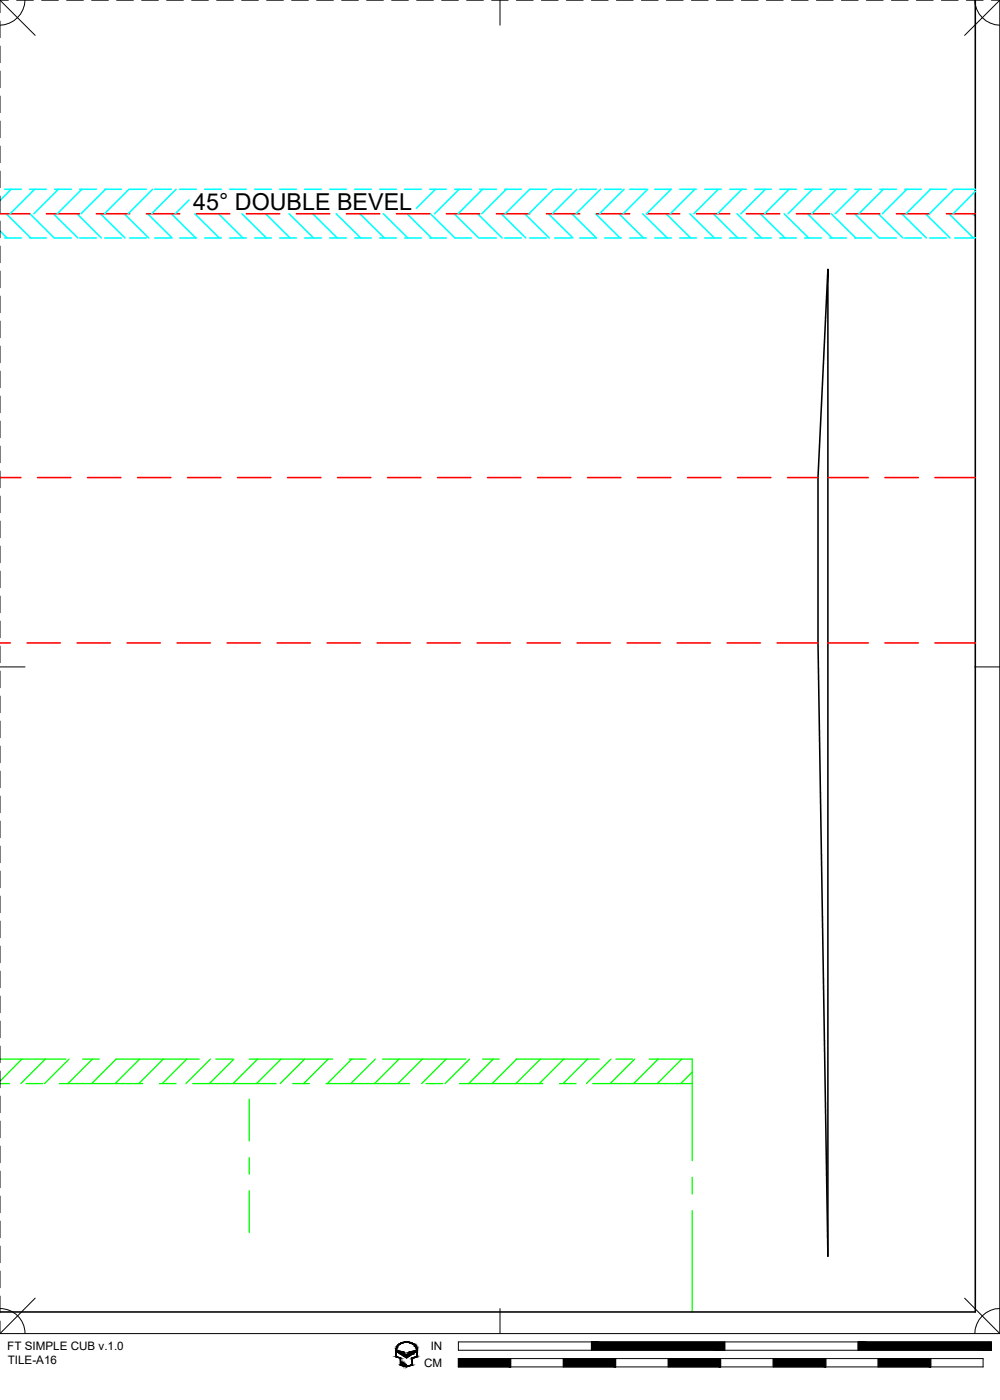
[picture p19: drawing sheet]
<svg xmlns="http://www.w3.org/2000/svg" width="190mm" height="267mm" viewBox="0 0 190 267" stroke-linecap="round" stroke-linejoin="round" font-family="sans-serif">
<defs><g id="words">
<text font-size="4.4" x="36.8" y="39.9">45° DOUBLE BEVEL</text>
<g font-size="2.2">
<text x="1.4" y="257.2">FT SIMPLE CUB v.1.0</text>
<text x="82.1" y="257.2">IN</text>
<text x="1.5" y="259.9">TILE-A16</text>
<text x="80.8" y="260.4">CM</text>
</g>
</g></defs>
<!-- layer: 04 BEVEL -->
<g fill="none" stroke="#0ff" stroke-width=".3">
<path d="M.9 36.1h3.2M2.1 36.1l-2.1 2.1M5.7 36.1h3.1M6.6 36.1l-4.7 4.6M10.4 36.1h3.2M11.1 36.1l-4.7 4.6M15.2 36.1h3.2M15.6 36.1l-4.7 4.6M19.9 36.1h3.2M20.1 36.1l-4.7 4.6M24.6 36.1l-4.7 4.6M24.7 36.1h3.2"/>
<path d="M29.1 36.1l-4.7 4.6M29.5 36.1h3.1M33.5 36.1l-4.6 4.6M34.2 36.1h3.2M36 38.1l-2.6 2.6M39 36.1h3.2M43.8 36.1h3.1M48.5 36.1h3.2M53.3 36.1h3.2M58 36.1h3.2M62.8 36.1h3.2M67.6 36.1h3.1"/>
<path d="M72.3 36.1h3.2M77.1 36.1h3.2M81.9 36.1h3.1M82.9 36.1l-3.6 3.6M86.6 36.1h3.2M87.5 36.1l-4.7 4.6M91.4 36.1h3.2M91.9 36.1l-4.6 4.6M96.1 36.1h3.2M96.4 36.1l-4.6 4.6M104.1 36.1h-3.2l-4.7 4.6M105.4 36.1l-4.6 4.6"/>
<path d="M105.7 36.1h3.1M109.9 36.1l-4.7 4.6M110.4 36.1h3.2M114.4 36.1l-4.7 4.6M115.2 36.1h3.2M118.9 36.1l-4.7 4.6M120 36.1h3.1M123.4 36.1l-4.7 4.6M124.7 36.1h3.2M127.8 36.1l-4.6 4.6M129.5 36.1h3.2M132.4 36.1l-4.7 4.6"/>
<path d="M134.2 36.1h3.2M136.8 36.1l-4.6 4.6M139 36.1h3.2M141.3 36.1l-4.6 4.6M143.8 36.1h3.1M145.8 36.1l-4.7 4.6M148.5 36.1h3.2M150.3 36.1l-4.6 4.6M153.3 36.1h3.2M154.8 36.1l-4.7 4.6M158.1 36.1h3.1M159.3 36.1l-4.7 4.6"/>
<path d="M162.8 36.1h3.2M163.8 36.1l-4.7 4.6M167.6 36.1h3.2M168.3 36.1l-4.7 4.6M172.3 36.1h3.2M172.7 36.1l-4.6 4.6M177.1 36.1h3.2M177.3 36.1l-4.7 4.6M181.7 36.1l-4.6 4.6M181.9 36.1h3.9M185.8 36.5l-4.2 4.2M0 44l1.3 1.3"/>
<path d="M.9 45.3h3.2M1.2 40.7l4.7 4.6M5.7 45.3h3.1M5.7 40.7l4.6 4.6M10.2 40.7l4.6 4.6M10.4 45.3h3.2M14.7 40.7l4.6 4.6M15.2 45.3h3.2M19.1 40.7l4.7 4.6M19.9 45.3h3.2M23.7 40.7l4.6 4.6M24.7 45.3h3.2"/>
<path d="M28.1 40.7l4.7 4.6M29.5 45.3h3.1M32.6 40.7l4.7 4.6M34.2 45.3h3.2M37.1 40.7l4.7 4.6M39 45.3h3.2M41.6 40.7l4.7 4.6M43.8 45.3h3.1M46.1 40.7l4.7 4.6M48.5 45.3h3.2M50.6 40.7l4.7 4.6M53.3 45.3h3.2"/>
<path d="M55.1 40.7l4.6 4.6M58 45.3h3.2M59.6 40.7l4.6 4.6M62.8 45.3h3.2M64 40.7l4.7 4.6M67.6 45.3h3.1M68.6 40.7l4.6 4.6M72.3 45.3h3.2M73 40.7l4.7 4.6M77.1 45.3h3.2M77.5 40.7l4.7 4.6M81.9 45.3h3.1"/>
<path d="M82 40.7l4.7 4.6M86.5 40.7l4.7 4.6M86.6 45.3h3.2M91 40.7l4.7 4.6M91.4 45.3h3.2M95.5 40.7l4.7 4.6M96.1 45.3h3.2M100 40.7l4.6 4.6M100.9 45.3h3.2M104.5 40.7l4.6 4.6M105.7 45.3h3.1M108.9 40.7l4.7 4.6h-3.2"/>
<path d="M113.5 40.7l4.6 4.6M115.2 45.3h3.2M117.9 40.7l4.7 4.6M120 45.3h3.1M122.4 40.7l4.7 4.6M124.7 45.3h3.2M126.9 40.7l4.7 4.6M129.5 45.3h3.2M131.4 40.7l4.7 4.6M134.2 45.3h3.2M135.9 40.7l4.6 4.6M139 45.3h3.2"/>
<path d="M140.4 40.7l4.7 4.6M143.8 45.3h3.1M144.9 40.7l4.6 4.6M148.5 45.3h3.2M149.4 40.7l4.6 4.6M153.3 45.3h3.2M153.8 40.7l4.7 4.6M158.1 45.3h3.1M158.4 40.7l4.6 4.6M162.8 40.7l4.7 4.6M162.8 45.3h3.2M167.3 40.7l4.7 4.6"/>
<path d="M167.6 45.3h3.2M171.8 40.7l4.7 4.6M172.3 45.3h3.2M176.3 40.7l4.7 4.6M177.1 45.3h3.2M180.8 40.7l4.6 4.6M181.9 45.3h3.9M185.3 40.7l.5 .5"/>
</g>
<!-- layer: 01 CUT -->
<path d="M185.8 0v249.9h-185.8M157.7 51.3v188l-1.9-116.8v-31.5z" fill="none" stroke="#000" stroke-width=".3"/>
<!-- layer: 05 REFERENCE -->
<g fill="none" stroke="#0f0" stroke-width=".25">
<path d="M0 201.8h12.6M0 206.4h1.8M4.2 201.8l-4.2 4.2M5 206.4h3.1M8.6 201.8l-4.6 4.6M11.3 206.4h15.9M13.1 201.8l-4.6 4.6M15.7 201.8h3.2M17.6 201.8l-4.7 4.6M22.1 201.8h15.9M22.1 201.8l-4.6 4.6M26.6 201.8l-4.7 4.6"/>
<path d="M30.4 206.4h3.1M31.1 201.8l-4.7 4.6M35.6 201.8l-4.7 4.6M36.7 206.4h15.9M40.1 201.8l-4.7 4.6M41.1 201.8h3.2M44.6 201.8l-4.7 4.6M47.5 201.8h15.9M47.5 209.4v7.9M49.1 201.8l-4.7 4.6M53.5 201.8l-4.6 4.6M55.8 206.4h3.1"/>
<path d="M58 201.8l-4.6 4.6M62.1 206.4h15.9M62.5 201.8l-4.7 4.6M66.5 201.8h3.2M67 201.8l-4.6 4.6M71.5 201.8l-4.7 4.6M72.9 201.8h15.9M76 201.8l-4.7 4.6M80.5 201.8l-4.7 4.6M81.2 206.4h3.1M85 201.8l-4.7 4.6M87.5 206.4h15.9"/>
<path d="M89.4 201.8l-4.6 4.6M91.9 201.8h3.2M94 201.8l-4.7 4.6M98.3 201.8h15.9M98.4 201.8l-4.6 4.6M102.9 201.8l-4.6 4.6M106.6 206.4h3.1M107.4 201.8l-4.7 4.6M111.9 201.8l-4.6 4.6M112.9 206.4h19M116.4 201.8l-4.7 4.6M117.3 201.8h3.2"/>
<path d="M120.9 201.8l-4.7 4.6M123.7 201.8h8.2v19.3M125.4 201.8l-4.7 4.6M129.9 201.8l-4.7 4.6M131.9 204.2l-2.2 2.2M47.5 220.5v3.2M47.5 226.9v7.9M131.9 224.3v3.2M131.9 230.6v19.3"/>
</g>
<!-- layer: 02 SCORE -->
<g fill="none" stroke="#f00" stroke-width=".3">
<path d="M0 40.7h5.7M8.8 40.7h6.4M18.4 40.7h6.3M27.9 40.7h6.3M37.4 40.7h6.4M46.9 40.7h6.4M56.5 40.7h6.3M66 40.7h6.3M75.5 40.7h6.4M85 40.7h6.4M94.6 40.7h6.3M104.1 40.7h6.3"/>
<path d="M113.6 40.7h6.4M123.1 40.7h6.4M132.7 40.7h6.3M142.2 40.7h6.3M151.7 40.7h6.4M161.2 40.7h6.4M170.8 40.7h6.3M180.3 40.7h5.5M0 91h4M7.1 91h6.4M16.7 91h6.3M26.2 91h6.3"/>
<path d="M35.7 91h6.4M45.2 91h6.4M54.8 91h6.3M64.3 91h6.3M73.8 91h6.4M83.3 91h6.4M92.9 91h6.3M102.4 91h6.3M111.9 91h6.4M121.4 91h6.4M131 91h6.3M140.5 91h6.3"/>
<path d="M150 91h5.8M157.7 91h7.7M168.6 91h6.3M178.1 91h7.7M0 122.5h2M5.2 122.5h6.3M14.7 122.5h6.3M24.2 122.5h6.4M33.7 122.5h6.4M43.3 122.5h6.3M52.8 122.5h6.3M62.3 122.5h6.4"/>
<path d="M71.8 122.5h6.4M81.4 122.5h6.3M90.9 122.5h6.3M100.4 122.5h6.4M109.9 122.5h6.4M119.5 122.5h6.3M129 122.5h6.3M138.5 122.5h6.4M148 122.5h7.8M157.7 122.5h7.7M168.6 122.5h6.3M178.1 122.5h7.7"/>
</g>
<!-- layer: 22 TILED -->
<g fill="#000" stroke="#000" stroke-width=".19">
<path d="M75.7 257.2l1.1 .4h-1.1zM76.4 258h2.1l-1.1 .7zM77 255.6h.8zM78 257.6l1.2-.4v.4zM77 260.3h.8l-.4 .1z"/>
<path d="M75.4 257.2l.1 1.2v-1.2zM75.4 257.2l.1 1.2h-.1z"/>
<path d="M75.4 258.4l.3 .1zM75.4 258.4l.3 .1z"/>
<path d="M75.5 256.9h.1zM75.5 256.9h.1z"/>
<path d="M75.5 256.9v.3l.1-.3zM75.5 256.9v.3h-.1z"/>
<path d="M75.6 256.6v.3l.1-.3zM75.6 256.6l-.1 .3z"/>
<path d="M75.6 256.6h.1zM75.6 256.6h.1z"/>
<path d="M75.4 258.5l1 .2zM75.4 258.5l1 .2z"/>
<path d="M75.7 256.4v.2l.1-.2zM75.7 256.4v.2h-.1z"/>
<path d="M75.8 256.3v.1l.1-.1zM75.8 256.3l-.1 .1z"/>
<path d="M75.9 256.2v.1l.1-.1zM75.8 256.3l.1-.1z"/>
<path d="M76 256.1v.1l.2-.1zM76 256.1l-.1 .1z"/>
<path d="M76.1 256l.1 .1 .1-.1zM76.1 256l.1 .1h-.2z"/>
<path d="M76.1 258.7l.3 .1zM76.1 258.7l.3 .1z"/>
<path d="M76.3 258.8l.1 1.2v-1.2zM76.3 258.8l.1 1.2h-.1z"/>
<path d="M76.3 255.9v.1l.2-.1zM76.1 256l.2-.1z"/>
<path d="M76.4 255.9h.2zM76.3 255.9h.2z"/>
<path d="M76.5 259.5l.1 .5v-.5zM76.5 259.5l.1 .5h-.1z"/>
<path d="M75.7 257.6h1.3zM75.7 257.6h1.3z"/>
<path d="M76.6 255.8v.1l.3-.1zM76.4 255.9l.2-.1z"/>
<path d="M76.8 259.6l.1 .5v-.5zM76.8 259.6l.1 .5h-.1z"/>
<path d="M75.8 257.6l1.2 .2v-.2zM75.8 257.6l1.2 .2h-.9z"/>
<path d="M76.1 257.8l1.1 .2-.2-.2zM76.1 257.8l1.1 .2h-.8z"/>
<path d="M76.6 255.7h.5zM76.6 255.7l.3 .1z"/>
<path d="M77 259.8l.1 .4v-.4zM77 259.8l.1 .4h-.1z"/>
<path d="M76.7 255.7h.5zM76.6 255.7h.5z"/>
<path d="M77.3 260l.1 .2zM77.3 260l.1 .2z"/>
<path d="M77 255.6l1.1 .1zM76.7 255.7l.3-.1 1.1 .1z"/>
<path d="M77.6 255.7h.6zM77.6 255.7h.6z"/>
<path d="M77.7 255.7l.6 .1zM77.7 255.7l.6 .1z"/>
<path d="M78 255.8l.5 .1zM78 255.8l.5 .1z"/>
<path d="M78.3 255.9h.2zM78.3 255.9h.2z"/>
<path d="M78.3 255.9l.5 .1zM78.3 255.9l.5 .1z"/>
<path d="M78.5 258.8l.1 1.2v-1.2zM78.5 258.8l.1 1.2h-.1z"/>
<path d="M78.6 256l.3 .1zM78.6 256l.3 .1z"/>
<path d="M78.5 258.7l.1 .1 .2-.1zM78.5 258.7l.1 .1z"/>
<path d="M77.8 257.8l.7 .2 .3-.2zM77.8 257.8l.7 .2h-.9z"/>
<path d="M78.7 256.1l.3 .1zM78.7 256.1l.3 .1z"/>
<path d="M78.9 256.2l.2 .1zM78.9 256.2l.2 .1z"/>
<path d="M77.8 257.6l1 .2 .3-.2zM77.8 257.6l1 .2h-1z"/>
<path d="M79 256.3l.2 .1zM79 256.3l.2 .1z"/>
<path d="M79.1 256.4l.2 .2zM79.1 256.4l.2 .2z"/>
<path d="M78 257.6h1.2zM77.8 257.6h1.3z"/>
<path d="M79.2 256.6h.1zM79.2 256.6h.1z"/>
<path d="M79.2 256.6l.2 .3zM79.2 256.6l.2 .3z"/>
<path d="M79.3 256.9h.1zM79.3 256.9h.1z"/>
<path d="M79.3 256.9l.2 .3zM79.3 256.9l.2 .3z"/>
<path d="M79.4 257.2l.1 1.2v-1.2zM79.4 257.2l.1 1.2h-.1z"/>
<path d="M79.4 258.4l.1 .1zM79.2 258.5h.3z"/>
<path d="M78.8 258.7l.7-.2h-.3zM78.5 258.7l.7-.2-.4 .2z"/>
<path d="M87.3 258.8l10 1.6v-1.6zM87.3 258.8l10 1.6h-10z"/>
<path d="M107.3 258.8l10 1.6v-1.6zM107.3 258.8l10 1.6h-10z"/>
<path d="M127.3 258.8l10 1.6v-1.6zM127.3 258.8l10 1.6h-10z"/>
<path d="M112.7 255.6l25.4 1.6v-1.6zM112.7 255.6l25.4 1.6h-25.4z"/>
<path d="M147.3 258.8l10 1.6v-1.6zM147.3 258.8l10 1.6h-10z"/>
<path d="M167.3 258.8l10 1.6v-1.6zM167.3 258.8l10 1.6h-10z"/>
<path d="M163.5 255.6l25.4 1.6v-1.6zM163.5 255.6l25.4 1.6h-25.4z"/>
<path d="M76.3 260h.1zM76.3 260h.1z"/>
<path d="M76.5 260h.1zM76.5 260h.1z"/>
<path d="M76.3 260h.2zM76.3 260h.2z"/>
<path d="M76.3 260l.3 .1zM76.3 260l.3 .1zM76.3 260.1h.3zM76.3 260.1h.3z"/>
<path d="M76.3 260.1h.3zM76.3 260.1h.3z"/>
<path d="M76.3 260.1h.5zM76.3 260.1h.5z"/>
<path d="M76.8 260.1h.1zM76.8 260.1h.1z"/>
<path d="M76.4 260.1l.5 .1zM76.4 260.1l.5 .1z"/>
<path d="M76.5 260.2h.5zM76.5 260.2h.5z"/>
<path d="M77 260.2h.1zM77 260.2h.1z"/>
<path d="M76.7 260.2h.4zM76.7 260.2h.4z"/>
<path d="M76.8 260.2l.5 .1zM76.8 260.2l.5 .1z"/>
<path d="M77.3 260.2l.1 .1zM77.3 260.2l.1 .1z"/>
<path d="M76.9 260.3h.5zM76.9 260.3h.5z"/>
<path d="M77.5 260.3h.4zM77.4 260.3h.4z"/>
<path d="M78.5 260l.1 .1zM78.2 260.1h.4z"/>
<path d="M77.9 260.3l.7-.2h-.4zM77.5 260.3l.7-.2-.3 .2z"/>
</g>
<g fill="none" stroke="#000" stroke-width=".19">
<path d="M0 0h1.6M0 0v2.4M0 4v3.2M0 8.8v3.1M0 13.5v3.2M0 18.3v3.2M0 0l6.7 6.7M3.2 0h3.2M4.8 0a4.9 4.9 0 0 1-4.8 4.8M7.9 0h3.2M12.7 0h3.2M17.5 0h3.1"/>
<path d="M22.2 0h3.2M27 0h3.2M31.8 0h3.1M36.5 0h3.2M41.3 0h3.2M46 0h3.2M50.8 0h3.2M55.6 0h3.1M60.3 0h3.2M65.1 0h3.2M69.9 0h3.1M74.6 0h3.2"/>
<path d="M79.4 0h3.2M84.1 0h3.2M88.9 0h3.2M93.7 0h3.1M95.3 0v4.8M98.4 0h3.2M103.1 0h3.2M107.9 0h3.2M112.7 0h3.1M117.4 0h3.2M122.2 0h3.2M127 0h3.1"/>
<path d="M131.7 0h3.2M136.5 0h3.2M141.2 0h3.2M146 0h3.2M150.8 0h3.1M155.5 0h3.2M160.3 0h3.2M165.1 0h3.1M169.8 0h3.2M174.6 0h3.2M179.3 0h3.2M184.1 0h3.2"/>
<path d="M185.7 0a4.9 4.9 0 0 0 4.8 4.8M188.9 0h1.6M190.5 0v254M190.5 0l-6.7 6.7M0 23.1v3.1M0 27.8v3.2M0 32.6v3.2M0 37.3v3.2M0 42.1v3.2M0 46.9v3.1M0 51.6v3.2M0 56.4v3.2"/>
<path d="M0 61.2v3.1M0 65.9v3.2M0 70.7v3.2M0 75.4v3.2M0 80.2v3.2M0 85v3.1M0 89.7v3.2M0 94.5v3.2M0 99.3v3.1M0 104v3.2M0 108.8v3.2M0 113.6v3.1"/>
<path d="M0 118.3v3.2M0 127h4.8M0 123.1v3.2M0 127.8v3.2M0 132.6v3.2M0 137.4v3.1M185.7 127h4.8M0 142.1v3.2M0 146.9v3.2M0 151.7v3.1M0 156.4v3.2M0 161.2v3.2"/>
<path d="M0 165.9v3.2M0 170.7v3.2M0 175.5v3.1M0 180.2v3.2M0 185v3.2M0 189.8v3.1M0 194.5v3.2M0 199.3v3.2M0 204v3.2M0 208.8v3.2M0 213.6v3.1M0 218.3v3.2"/>
<path d="M0 223.1v3.2M0 227.9v3.1M0 232.6v3.2M0 237.4v3.2M0 242.1v3.2M0 246.9v3.2M0 251.7v2.3M0 254h190.5M0 249.3a4.7 4.7 0 0 1 4.8 4.7M6.7 247.3l-6.7 6.7M75.5 257.2v1.2l.9 .3v1.3h.1v-.5h.1v.6h.2v-.5h.1v.6h.1v-.4h.1v.4l.2 .1v-.3l.1 .3 1.1-.3v-1.3l.9-.3v-1.2M75.6 257.1a2 2 0 0 1 3.2-1l.5 .7 .1 .3"/>
<path d="M75.7 257.2l1.3 .4 .2 .4h.4l.2-.4 1.4-.4v.4l-1.8 1.1-1.7-1.1zM75.8 256.3a2.26 2.26 0 0 1 3.6 .6l.1 1.6-.9 .3v1.3l-1.2 .3-1.1-.3v-1.3l-.9-.3a2.64 2.64 0 0 1 .4-2.2zM87.3 255.6h101.6v1.6h-101.6zM87.3 258.8h100v1.6h-100zM95.3 249.3v4.7M97.3 258.8v1.6M107.3 258.8v1.6M112.7 255.6v1.6M117.3 258.8v1.6M127.3 258.8v1.6M137.3 258.8v1.6M138.1 255.6v1.6"/>
<path d="M147.3 258.8v1.6M157.3 258.8v1.6M163.5 255.6v1.6M167.3 258.8v1.6M177.3 258.8v1.6M183.8 247.3l6.7 6.7M190.5 249.3a4.8 4.8 0 0 0-4.8 4.7"/>
</g>
<use href="#words"/>
</svg>
